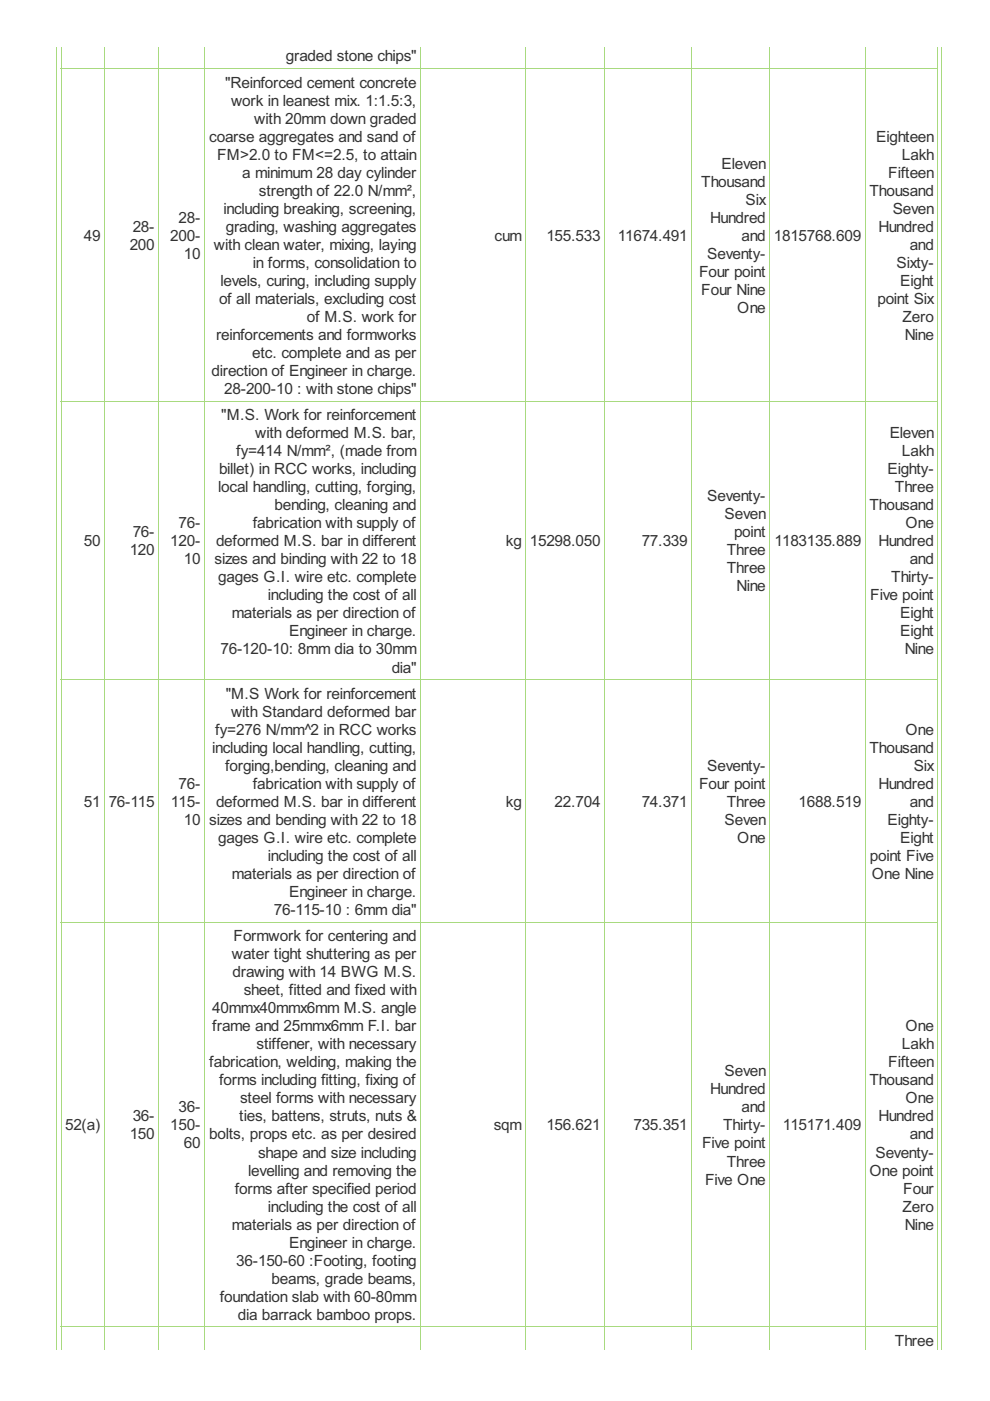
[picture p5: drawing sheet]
<svg xmlns="http://www.w3.org/2000/svg" width="210mm" height="297mm" viewBox="0 0 210 297" stroke-linecap="round" stroke-linejoin="round" font-family="sans-serif">
<defs><g id="words">
<g font-size="3.7" fill="#333">
<text x="60.6" y="13">graded stone chips&quot;</text>
<text x="47.7" y="18.6">&quot;Reinforced cement concrete</text>
<text x="49" y="22.4">work in leanest mix. 1:1.5:3,</text>
<text x="53.9" y="26.2">with 20mm down graded</text>
<text x="44.4" y="30">coarse aggregates and sand of</text>
<text x="46" y="33.9">FM&gt;2.0 to FM&lt;=2.5, to attain</text>
<text x="153" y="35.8">Eleven</text>
<text x="185.8" y="30">Eighteen</text>
<text x="191.2" y="33.9">Lakh</text>
<text x="51.4" y="37.7">a minimum 28 day cylinder</text>
<text x="54.9" y="41.5">strength of 22.0 N/mm²,</text>
<text x="148.7" y="39.6">Thousand</text>
<text x="184.3" y="41.5">Thousand</text>
<text x="188.3" y="37.7">Fifteen</text>
<text x="37.8" y="47.2">28-</text>
<text x="47.4" y="45.3">including breaking, screening,</text>
<text x="150.6" y="47.2">Hundred</text>
<text x="158.1" y="43.4">Six</text>
<text x="189.3" y="45.3">Seven</text>
<text x="17.8" y="51.1">49</text>
<text x="27.5" y="53">200</text>
<text x="28.1" y="49.1">28-</text>
<text x="36.1" y="51.1">200-</text>
<text x="45.3" y="53">with clean water, mixing, laying</text>
<text x="47.9" y="49.1">grading, washing aggregates</text>
<text x="104.9" y="51.1">cum</text>
<text x="115.8" y="51.1">155.533</text>
<text x="131" y="51.1">11674.491</text>
<text x="157.2" y="51.1">and</text>
<text x="164.1" y="51.1">1815768.609</text>
<text x="186.3" y="49.1">Hundred</text>
<text x="192.9" y="53">and</text>
<text x="39" y="54.9">10</text>
<text x="53.6" y="56.8">in forms, consolidation to</text>
<text x="148.2" y="58.7">Four point</text>
<text x="150" y="54.9">Seventy-</text>
<text x="190.1" y="56.8">Sixty-</text>
<text x="46.4" y="64.4">of all materials, excluding cost</text>
<text x="46.8" y="60.6">levels, curing, including supply</text>
<text x="148.7" y="62.5">Four Nine</text>
<text x="186" y="64.4">point Six</text>
<text x="190.9" y="60.6">Eight</text>
<text x="65.1" y="68.2">of M.S. work for</text>
<text x="156.3" y="66.3">One</text>
<text x="191.3" y="68.2">Zero</text>
<text x="45.8" y="72.1">reinforcements and formworks</text>
<text x="53.4" y="75.9">etc. complete and as per</text>
<text x="191.8" y="72.1">Nine</text>
<text x="44.9" y="79.7">direction of Engineer in charge.</text>
<text x="47.6" y="83.5">28-200-10 : with stone chips&quot;</text>
<text x="46.9" y="89.1">&quot;M.S. Work for reinforcement</text>
<text x="54.1" y="92.9">with deformed M.S. bar,</text>
<text x="188.6" y="92.9">Eleven</text>
<text x="46.4" y="100.6">billet) in RCC works, including</text>
<text x="50.1" y="96.7">fy=414 N/mm², (made from</text>
<text x="188.2" y="100.6">Eighty-</text>
<text x="191.2" y="96.7">Lakh</text>
<text x="46.3" y="104.4">local handling, cutting, forging,</text>
<text x="150" y="106.3">Seventy-</text>
<text x="189.8" y="104.4">Three</text>
<text x="28.1" y="113.9">76-</text>
<text x="37.8" y="112">76-</text>
<text x="53.6" y="112">fabrication with supply of</text>
<text x="58.2" y="108.2">bending, cleaning and</text>
<text x="153.6" y="110.1">Seven</text>
<text x="155.6" y="113.9">point</text>
<text x="184.3" y="108.2">Thousand</text>
<text x="192" y="112">One</text>
<text x="17.8" y="115.8">50</text>
<text x="27.5" y="117.8">120</text>
<text x="36.1" y="115.8">120-</text>
<text x="39" y="119.7">10</text>
<text x="45.5" y="119.7">sizes and binding with 22 to 18</text>
<text x="45.8" y="115.8">deformed M.S. bar in different</text>
<text x="107.2" y="115.8">kg</text>
<text x="112.3" y="115.8">15298.050</text>
<text x="136.1" y="115.8">77.339</text>
<text x="154.1" y="117.8">Three</text>
<text x="164.2" y="115.8">1183135.889</text>
<text x="186.3" y="115.8">Hundred</text>
<text x="192.9" y="119.7">and</text>
<text x="46.3" y="123.5">gages G.I. wire etc. complete</text>
<text x="154.1" y="121.6">Three</text>
<text x="156.2" y="125.4">Nine</text>
<text x="189" y="123.5">Thirty-</text>
<text x="49.1" y="131.1">materials as per direction of</text>
<text x="56.8" y="127.3">including the cost of all</text>
<text x="184.5" y="127.3">Five point</text>
<text x="190.9" y="131.1">Eight</text>
<text x="61.3" y="134.9">Engineer in charge.</text>
<text x="190.9" y="134.9">Eight</text>
<text x="46.8" y="138.8">76-120-10: 8mm dia to 30mm</text>
<text x="83.1" y="142.6">dia&quot;</text>
<text x="191.8" y="138.8">Nine</text>
<text x="47.9" y="148.2">&quot;M.S Work for reinforcement</text>
<text x="45.6" y="155.8">fy=276 N/mm^2 in RCC works</text>
<text x="49" y="152">with Standard deformed bar</text>
<text x="192" y="155.8">One</text>
<text x="45" y="159.6">including local handling, cutting,</text>
<text x="184.3" y="159.6">Thousand</text>
<text x="37.8" y="167.3">76-</text>
<text x="47.7" y="163.4">forging,bending, cleaning and</text>
<text x="53.6" y="167.3">fabrication with supply of</text>
<text x="148.2" y="167.3">Four point</text>
<text x="150" y="163.4">Seventy-</text>
<text x="186.3" y="167.3">Hundred</text>
<text x="193.7" y="163.4">Six</text>
<text x="17.8" y="171.1">51</text>
<text x="23" y="171.1">76-115</text>
<text x="36.3" y="171.1">115-</text>
<text x="45.8" y="171.1">deformed M.S. bar in different</text>
<text x="107.2" y="171.1">kg</text>
<text x="117.6" y="171.1">22.704</text>
<text x="136.1" y="171.1">74.371</text>
<text x="154.1" y="171.1">Three</text>
<text x="169.3" y="171.1">1688.519</text>
<text x="192.9" y="171.1">and</text>
<text x="39" y="174.9">10</text>
<text x="44.4" y="174.9">sizes and bending with 22 to 18</text>
<text x="46.3" y="178.7">gages G.I. wire etc. complete</text>
<text x="153.6" y="174.9">Seven</text>
<text x="156.3" y="178.7">One</text>
<text x="188.2" y="174.9">Eighty-</text>
<text x="190.9" y="178.7">Eight</text>
<text x="56.8" y="182.5">including the cost of all</text>
<text x="184.4" y="182.5">point Five</text>
<text x="49.1" y="186.4">materials as per direction of</text>
<text x="61.3" y="190.2">Engineer in charge.</text>
<text x="184.8" y="186.4">One Nine</text>
<text x="58.1" y="194">76-115-10 : 6mm dia&quot;</text>
<text x="49.1" y="203.4">water tight shuttering as per</text>
<text x="49.5" y="199.6">Formwork for centering and</text>
<text x="49.3" y="207.2">drawing with 14 BWG M.S.</text>
<text x="45" y="214.9">40mmx40mmx6mm M.S. angle</text>
<text x="51.7" y="211">sheet, fitted and fixed with</text>
<text x="45" y="218.7">frame and 25mmx6mm F.I. bar</text>
<text x="192" y="218.7">One</text>
<text x="44.4" y="226.3">fabrication, welding, making the</text>
<text x="54.4" y="222.5">stiffener, with necessary</text>
<text x="188.3" y="226.3">Fifteen</text>
<text x="191.2" y="222.5">Lakh</text>
<text x="46.4" y="230.1">forms including fitting, fixing of</text>
<text x="50.9" y="234">steel forms with necessary</text>
<text x="150.6" y="232">Hundred</text>
<text x="153.6" y="228.2">Seven</text>
<text x="184.3" y="230.1">Thousand</text>
<text x="192" y="234">One</text>
<text x="13.8" y="239.7">52(a)</text>
<text x="28.1" y="237.8">36-</text>
<text x="36.1" y="239.7">150-</text>
<text x="37.8" y="235.9">36-</text>
<text x="50.7" y="237.8">ties, battens, struts, nuts &amp;</text>
<text x="104.7" y="239.7">sqm</text>
<text x="115.8" y="239.7">156.621</text>
<text x="134.3" y="239.7">735.351</text>
<text x="153.3" y="239.7">Thirty-</text>
<text x="157.2" y="235.9">and</text>
<text x="166" y="239.7">115171.409</text>
<text x="186.3" y="237.8">Hundred</text>
<text x="27.5" y="241.6">150</text>
<text x="39" y="243.5">60</text>
<text x="44.4" y="241.6">bolts, props etc. as per desired</text>
<text x="54.7" y="245.4">shape and size including</text>
<text x="148.8" y="243.5">Five point</text>
<text x="185.6" y="245.4">Seventy-</text>
<text x="192.9" y="241.6">and</text>
<text x="52.6" y="249.2">levelling and removing the</text>
<text x="149.5" y="251.1">Five One</text>
<text x="154.1" y="247.3">Three</text>
<text x="184.3" y="249.2">One point</text>
<text x="49.8" y="253.1">forms after specified period</text>
<text x="56.8" y="256.9">including the cost of all</text>
<text x="191.3" y="256.9">Zero</text>
<text x="191.5" y="253.1">Four</text>
<text x="49.1" y="260.7">materials as per direction of</text>
<text x="191.8" y="260.7">Nine</text>
<text x="50.1" y="268.3">36-150-60 :Footing, footing</text>
<text x="61.3" y="264.5">Engineer in charge.</text>
<text x="46.6" y="276">foundation slab with 60-80mm</text>
<text x="57.6" y="272.2">beams, grade beams,</text>
<text x="50.4" y="279.8">dia barrack bamboo props.</text>
<text x="189.8" y="285.4">Three</text>
</g>
</g></defs>
<g fill="none" stroke="#a8da7f" stroke-width=".21">
<path d="M12 9.9v276.3M12.9 14.5h186M12.9 9.9v276.3M22.2 9.9v276.3M33.6 9.9v276.3M43.3 9.9v276.3M89.2 9.9v276.3M111.5 9.9v276.3M128.2 9.9v276.3M146.6 9.9v276.3M163.2 9.9v276.3M183.4 9.9v276.3"/>
<path d="M198.9 9.9v276.3M199.6 9.9v276.3M12.9 85h186M12.9 144.1h186M12.9 195.5h186M12.9 281.3h186"/>
</g>
<use href="#words"/>
</svg>
